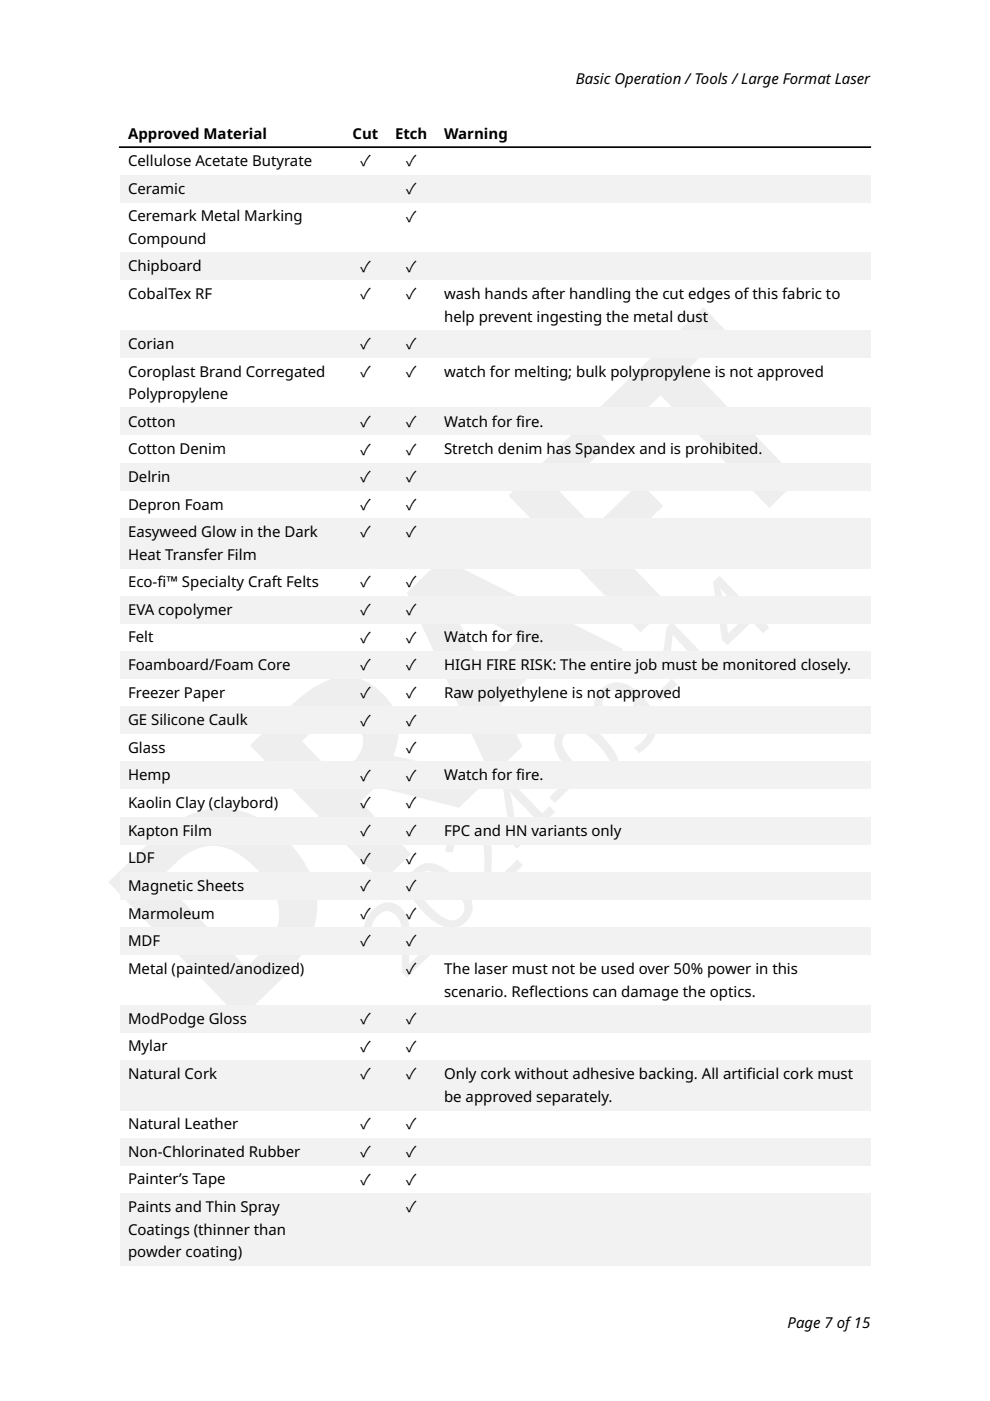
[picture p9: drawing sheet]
<svg xmlns="http://www.w3.org/2000/svg" width="210mm" height="297mm" viewBox="0 0 210 297" stroke-linecap="round" stroke-linejoin="round" font-family="sans-serif">
<defs><g id="words">
<text font-size="56.4" fill="#eee" x="47.3" y="219.5" transform="rotate(-44 47.3 219.5)">DRAFT</text>
<text font-size="21.2" fill="#eee" x="85.6" y="207.9" transform="rotate(-44 85.6 207.9)">2024-09-14</text>
<g font-size="3.2">
<text x="122.2" y="17.8">Basic Operation / Tools / Large Format Laser</text>
<text x="27.2" y="29.4">Approved Material</text>
<text x="74.8" y="29.4">Cut</text>
<text x="83.8" y="29.4">Etch</text>
<text x="94.2" y="29.4">Warning</text>
<text x="27.2" y="35.2">Cellulose Acetate Butyrate</text>
<text x="76.4" y="35.3">✓</text>
<text x="86.2" y="35.3">✓</text>
<text x="27.2" y="41.1">Ceramic</text>
<text x="86.2" y="41.1">✓</text>
<text x="27.2" y="46.9">Ceremark Metal Marking</text>
<text x="86.2" y="47">✓</text>
<text x="27.2" y="51.7">Compound</text>
<text x="27.2" y="57.5">Chipboard</text>
<text x="76.4" y="57.6">✓</text>
<text x="86.2" y="57.6">✓</text>
<text x="27.2" y="63.4">CobalTex RF</text>
<text x="76.4" y="63.5">✓</text>
<text x="86.2" y="63.5">✓</text>
<text x="94.2" y="63.4">wash hands after handling the cut edges of this fabric to</text>
<text x="94.2" y="68.2">help prevent ingesting the metal dust</text>
<text x="27.2" y="74">Corian</text>
<text x="76.4" y="74.1">✓</text>
<text x="86.2" y="74.1">✓</text>
<text x="27.2" y="79.8">Coroplast Brand Corregated</text>
<text x="76.4" y="79.9">✓</text>
<text x="86.2" y="79.9">✓</text>
<text x="94.2" y="79.8">watch for melting; bulk polypropylene is not approved</text>
<text x="27.2" y="84.7">Polypropylene</text>
<text x="27.2" y="90.5">Cotton</text>
<text x="76.4" y="90.5">✓</text>
<text x="86.2" y="90.5">✓</text>
<text x="94.2" y="90.5">Watch for fire.</text>
<text x="27.2" y="96.3">Cotton Denim</text>
<text x="76.4" y="96.4">✓</text>
<text x="86.2" y="96.4">✓</text>
<text x="94.2" y="96.3">Stretch denim has Spandex and is prohibited.</text>
<text x="27.2" y="102.2">Delrin</text>
<text x="76.4" y="102.2">✓</text>
<text x="86.2" y="102.2">✓</text>
<text x="27.2" y="108">Depron Foam</text>
<text x="27.2" y="113.9">Easyweed Glow in the Dark</text>
<text x="76.4" y="108.1">✓</text>
<text x="76.4" y="113.9">✓</text>
<text x="86.2" y="108.1">✓</text>
<text x="86.2" y="113.9">✓</text>
<text x="27.2" y="118.7">Heat Transfer Film</text>
<text x="27.2" y="124.5">Eco-fi™ Specialty Craft Felts</text>
<text x="76.4" y="124.5">✓</text>
<text x="86.2" y="124.5">✓</text>
<text x="27.2" y="130.3">EVA copolymer</text>
<text x="76.4" y="130.4">✓</text>
<text x="86.2" y="130.4">✓</text>
<text x="27.2" y="136.2">Felt</text>
<text x="76.4" y="136.2">✓</text>
<text x="86.2" y="136.2">✓</text>
<text x="94.2" y="136.2">Watch for fire.</text>
<text x="27.2" y="142">Foamboard/Foam Core</text>
<text x="76.4" y="142.1">✓</text>
<text x="86.2" y="142.1">✓</text>
<text x="94.2" y="142">HIGH FIRE RISK: The entire job must be monitored closely.</text>
<text x="27.2" y="147.9">Freezer Paper</text>
<text x="76.4" y="148">✓</text>
<text x="86.2" y="148">✓</text>
<text x="94.2" y="147.9">Raw polyethylene is not approved</text>
<text x="27.2" y="153.7">GE Silicone Caulk</text>
<text x="76.4" y="153.8">✓</text>
<text x="86.2" y="153.8">✓</text>
<text x="27.2" y="159.6">Glass</text>
<text x="86.2" y="159.7">✓</text>
<text x="27.2" y="165.5">Hemp</text>
<text x="76.4" y="165.5">✓</text>
<text x="86.2" y="165.5">✓</text>
<text x="94.2" y="165.5">Watch for fire.</text>
<text x="27.2" y="171.3">Kaolin Clay (claybord)</text>
<text x="76.4" y="171.4">✓</text>
<text x="86.2" y="171.4">✓</text>
<text x="27.2" y="177.2">Kapton Film</text>
<text x="76.4" y="177.2">✓</text>
<text x="86.2" y="177.2">✓</text>
<text x="94.2" y="177.2">FPC and HN variants only</text>
<text x="27.2" y="183">LDF</text>
<text x="76.4" y="183.1">✓</text>
<text x="86.2" y="183.1">✓</text>
<text x="27.2" y="188.9">Magnetic Sheets</text>
<text x="76.4" y="188.9">✓</text>
<text x="86.2" y="188.9">✓</text>
<text x="27.2" y="194.7">Marmoleum</text>
<text x="76.4" y="194.8">✓</text>
<text x="86.2" y="194.8">✓</text>
<text x="27.2" y="200.6">MDF</text>
<text x="76.4" y="200.6">✓</text>
<text x="86.2" y="200.6">✓</text>
<text x="27.2" y="206.4">Metal (painted/anodized)</text>
<text x="86.2" y="206.5">✓</text>
<text x="94.2" y="206.4">The laser must not be used over 50% power in this</text>
<text x="94.2" y="211.3">scenario. Reflections can damage the optics.</text>
<text x="27.2" y="217">ModPodge Gloss</text>
<text x="76.4" y="217.1">✓</text>
<text x="86.2" y="217.1">✓</text>
<text x="27.2" y="222.9">Mylar</text>
<text x="76.4" y="223">✓</text>
<text x="86.2" y="223">✓</text>
<text x="27.2" y="228.8">Natural Cork</text>
<text x="76.4" y="228.8">✓</text>
<text x="86.2" y="228.8">✓</text>
<text x="94.2" y="228.8">Only cork without adhesive backing. All artificial cork must</text>
<text x="94.2" y="233.6">be approved separately.</text>
<text x="27.2" y="239.4">Natural Leather</text>
<text x="76.4" y="239.4">✓</text>
<text x="86.2" y="239.4">✓</text>
<text x="27.2" y="245.2">Non-Chlorinated Rubber</text>
<text x="76.4" y="245.3">✓</text>
<text x="86.2" y="245.3">✓</text>
<text x="27.2" y="251.1">Painter’s Tape</text>
<text x="76.4" y="251.1">✓</text>
<text x="86.2" y="251.1">✓</text>
<text x="27.2" y="256.9">Paints and Thin Spray</text>
<text x="86.2" y="257">✓</text>
<text x="27.2" y="261.7">Coatings (thinner than</text>
<text x="27.2" y="266.5">powder coating)</text>
<text x="167.1" y="281.5">Page 7 of 15</text>
</g>
</g></defs>
<g fill="#f2f2f2">
<path d="M25.4 37h47.6v5.9h-47.6z"/>
<path d="M25.4 53.5h47.6v5.9h-47.6z"/>
<path d="M25.4 70h47.6v5.8h-47.6z"/>
<path d="M25.4 86.4h47.6v5.9h-47.6z"/>
<path d="M25.4 98.1h47.6v5.9h-47.6z"/>
<path d="M25.4 109.8h47.6v10.6h-47.6z"/>
<path d="M25.4 126.3h47.6v5.9h-47.6z"/>
<path d="M25.4 138h47.6v5.9h-47.6z"/>
<path d="M25.4 149.7h47.6v5.9h-47.6z"/>
<path d="M25.4 161.4h47.6v5.9h-47.6z"/>
<path d="M25.4 173.1h47.6v5.9h-47.6z"/>
<path d="M25.4 184.8h47.6v5.9h-47.6z"/>
<path d="M25.4 196.6h47.6v5.8h-47.6z"/>
<path d="M25.4 213h47.6v5.9h-47.6z"/>
<path d="M25.4 224.7h47.6v10.6h-47.6z"/>
<path d="M25.4 241.2h47.6v5.8h-47.6z"/>
<path d="M25.4 252.9h47.6v15.4h-47.6z"/>
<path d="M73 37h9v5.9h-9z"/>
<path d="M73 53.5h9v5.9h-9z"/>
<path d="M73 70h9v5.8h-9z"/>
<path d="M73 86.4h9v5.9h-9z"/>
<path d="M73 98.1h9v5.9h-9z"/>
<path d="M73 109.8h9v10.6h-9z"/>
<path d="M73 126.3h9v5.9h-9z"/>
<path d="M73 138h9v5.9h-9z"/>
<path d="M73 149.7h9v5.9h-9z"/>
<path d="M73 161.4h9v5.9h-9z"/>
<path d="M73 173.1h9v5.9h-9z"/>
<path d="M73 184.8h9v5.9h-9z"/>
<path d="M73 196.6h9v5.8h-9z"/>
<path d="M73 213h9v5.9h-9z"/>
<path d="M73 224.7h9v10.6h-9z"/>
<path d="M73 241.2h9v5.8h-9z"/>
<path d="M73 252.9h9v15.4h-9z"/>
<path d="M82 37h10.4v5.9h-10.4z"/>
<path d="M82 53.5h10.4v5.9h-10.4z"/>
<path d="M82 70h10.4v5.8h-10.4z"/>
<path d="M82 86.4h10.4v5.9h-10.4z"/>
<path d="M82 98.1h10.4v5.9h-10.4z"/>
<path d="M82 109.8h10.4v10.6h-10.4z"/>
<path d="M82 126.3h10.4v5.9h-10.4z"/>
<path d="M82 138h10.4v5.9h-10.4z"/>
<path d="M82 149.7h10.4v5.9h-10.4z"/>
<path d="M82 161.4h10.4v5.9h-10.4z"/>
<path d="M82 173.1h10.4v5.9h-10.4z"/>
<path d="M82 184.8h10.4v5.9h-10.4z"/>
<path d="M82 196.6h10.4v5.8h-10.4z"/>
<path d="M82 213h10.4v5.9h-10.4z"/>
<path d="M82 224.7h10.4v10.6h-10.4z"/>
<path d="M82 241.2h10.4v5.8h-10.4z"/>
<path d="M82 252.9h10.4v15.4h-10.4z"/>
<path d="M92.4 37h92.2v5.9h-92.2z"/>
<path d="M92.4 53.5h92.2v5.9h-92.2z"/>
<path d="M92.4 70h92.2v5.8h-92.2z"/>
<path d="M92.4 86.4h92.2v5.9h-92.2z"/>
<path d="M92.4 98.1h92.2v5.9h-92.2z"/>
<path d="M92.4 109.8h92.2v10.6h-92.2z"/>
<path d="M92.4 126.3h92.2v5.9h-92.2z"/>
<path d="M92.4 138h92.2v5.9h-92.2z"/>
<path d="M92.4 149.7h92.2v5.9h-92.2z"/>
<path d="M92.4 161.4h92.2v5.9h-92.2z"/>
<path d="M92.4 173.1h92.2v5.9h-92.2z"/>
<path d="M92.4 184.8h92.2v5.9h-92.2z"/>
<path d="M92.4 196.6h92.2v5.8h-92.2z"/>
<path d="M92.4 213h92.2v5.9h-92.2z"/>
<path d="M92.4 224.7h92.2v10.6h-92.2z"/>
<path d="M92.4 241.2h92.2v5.8h-92.2z"/>
<path d="M92.4 252.9h92.2v15.4h-92.2z"/>
</g>
<path d="M25.2 31.2h159.6" fill="none" stroke="#000" stroke-width=".35"/>
<use href="#words"/>
</svg>
